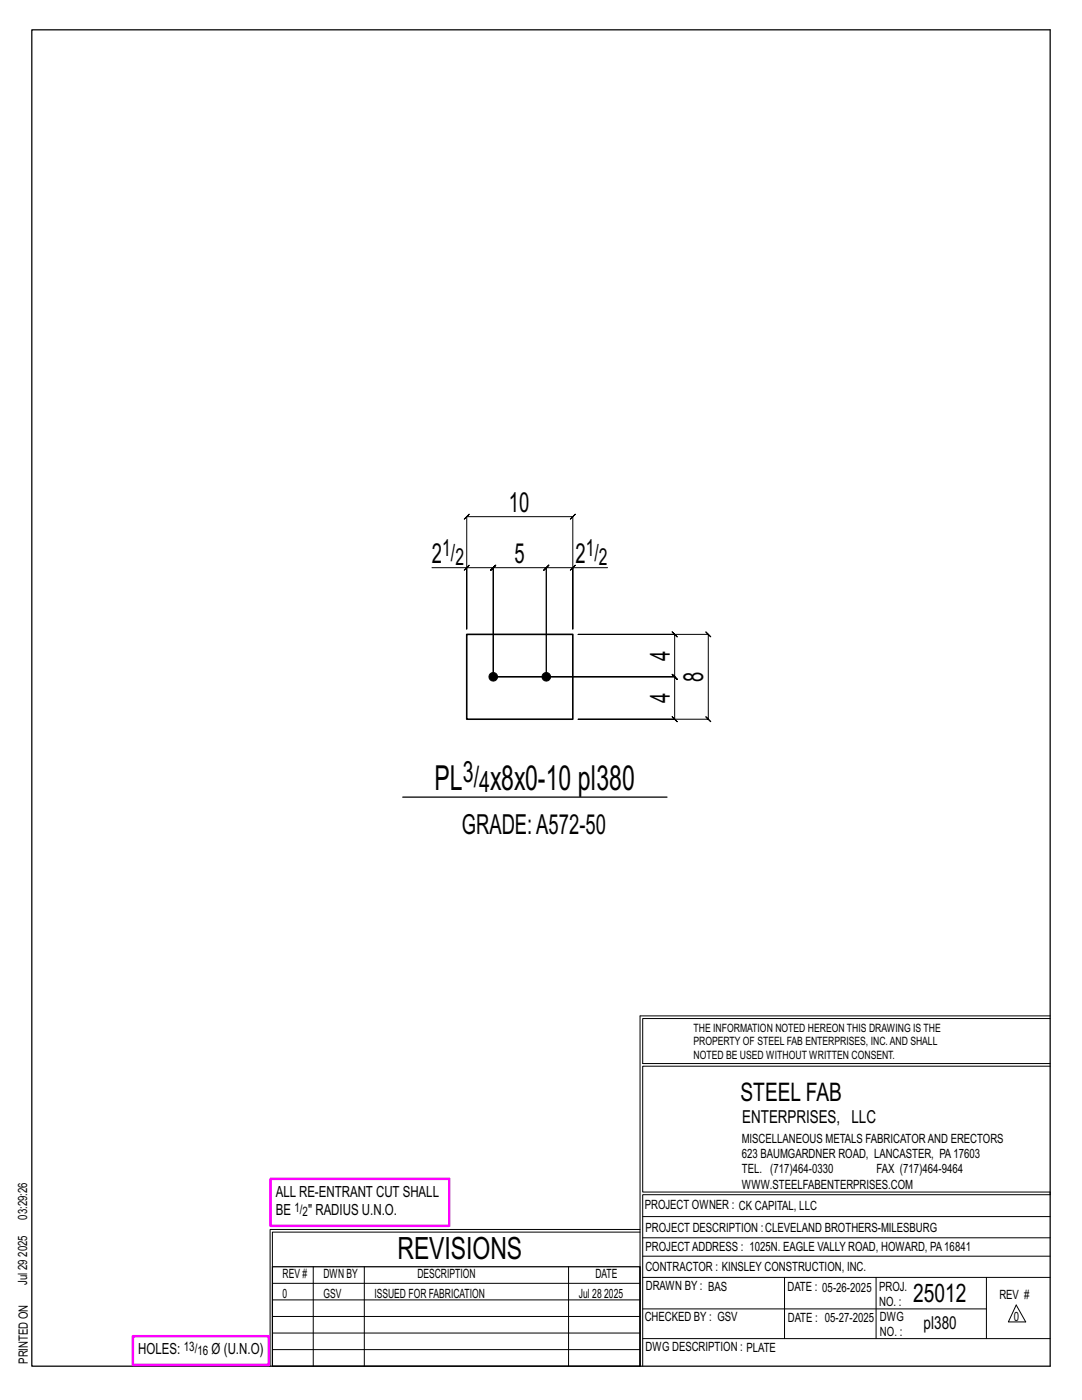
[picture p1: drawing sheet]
<svg xmlns="http://www.w3.org/2000/svg" width="216mm" height="279mm" viewBox="0 0 216 279" stroke-linecap="round" stroke-linejoin="round" font-family="sans-serif">
<defs><g id="words">
<g font-size="6.9">
<text x="86.7" y="157.6">PL</text>
<text x="97.8" y="157.6">x8x0-10 pl380</text>
</g>
<text font-size="6.1" x="79.3" y="251.3">REVISIONS</text>
<g font-size="5.9">
<text x="92.3" y="156.1">3/</text>
<text x="95.6" y="158.2">4</text>
</g>
<g font-size="5.5">
<text x="101.5" y="102.1">10</text>
<text x="86.2" y="112.3">2</text>
<text x="102.7" y="112.3">5</text>
<text x="114.8" y="112.3">2</text>
<text x="133.6" y="131.9" transform="rotate(-90 133.6 131.9)">4</text>
<text x="140.3" y="136.1" transform="rotate(-90 140.3 136.1)">8</text>
<text x="133.6" y="140.3" transform="rotate(-90 133.6 140.3)">4</text>
<text x="92.2" y="166.4">GRADE:A572-50</text>
</g>
<g font-size="5.1">
<text x="147.8" y="219.8">STEEL FAB</text>
<text x="182.2" y="259.9">25012</text>
</g>
<g font-size="4.7">
<text x="88.2" y="111.1">1/</text>
<text x="90.9" y="112.7">2</text>
<text x="116.9" y="111.1">1/</text>
<text x="119.5" y="112.7">2</text>
</g>
<g font-size="3.6">
<text x="148.1" y="224.1">ENTERPRISES, LLC</text>
<text x="184.3" y="265.2">pl380</text>
</g>
<g font-size="3.1">
<text x="55" y="238.9">ALL RE-ENTRANT CUT SHALL</text>
<text x="55" y="242.5">BE</text>
<text x="61.5" y="242.5">&quot; RADIUS U.N.O.</text>
<text x="27.6" y="270.2">HOLES:</text>
<text x="42.2" y="270.2">Ø (U.N.O)</text>
</g>
<g font-size="2.6">
<text x="58.8" y="241.8">1/</text>
<text x="60.4" y="242.7">2</text>
<text x="36.7" y="269.6">13/</text>
<text x="39.4" y="270.5">16</text>
</g>
<g font-size="2.5">
<text x="148" y="231.2">623 BAUMGARDNER ROAD, LANCASTER, PA17603</text>
<text x="148" y="228.1">MISCELLANEOUS METALS FABRICATORAND ERECTORS</text>
<text x="148" y="237.2">WWW.STEELFABENTERPRISES.COM</text>
<text x="148" y="234.2">TEL. (717)464-0330</text>
<text x="174.9" y="234.2">FAX (717)464-9464</text>
<text x="5.4" y="243.4" transform="rotate(-90 5.4 243.4)">03:29:26</text>
<text x="128.7" y="241.3">PROJECT OWNER : CK CAPITAL, LLC</text>
<text x="128.8" y="246">PROJECT DESCRIPTION :CLEVELAND BROTHERS-MILESBURG</text>
<text x="5.4" y="250.8" transform="rotate(-90 5.4 250.8)">2025</text>
<text x="128.8" y="249.7">PROJECTADDRESS : 1025N. EAGLE VALLY ROAD, HOWARD, PA16841</text>
<text x="5.4" y="256.5" transform="rotate(-90 5.4 256.5)">Jul 29</text>
<text x="56.4" y="255">REV #</text>
<text x="64.5" y="255">DWN BY</text>
<text x="83.3" y="255">DESCRIPTION</text>
<text x="118.8" y="255">DATE</text>
<text x="128.8" y="253.7">CONTRACTOR : KINSLEY CONSTRUCTION, INC.</text>
<text x="128.9" y="257.5">DRAWN BY : BAS</text>
<text x="157.1" y="257.6">DATE : 05-26-2025</text>
<text x="175.4" y="257.7">PROJ.</text>
<text x="56.4" y="259">0</text>
<text x="64.5" y="259">GSV</text>
<text x="74.7" y="259">ISSUED FOR FABRICATION</text>
<text x="115.5" y="259">Jul 28</text>
<text x="120.6" y="259">2025</text>
<text x="128.6" y="263.7">CHECKED BY : GSV</text>
<text x="157.2" y="263.7">DATE : 05-27-2025</text>
<text x="175.4" y="260.7">NO. :</text>
<text x="175.6" y="263.7">DWG</text>
<text x="199.4" y="259.2">REV #</text>
<text x="202.3" y="263.7">0</text>
<text x="128.8" y="269.7">DWG DESCRIPTION : PLATE</text>
<text x="175.6" y="266.7">NO. :</text>
<text x="5.5" y="272.2" transform="rotate(-90 5.5 272.2)">PRINTED ON</text>
</g>
<g font-size="2.3">
<text x="138.4" y="208.6">PROPERTY OF STEEL FAB ENTERPRISES, INC.AND SHALL</text>
<text x="138.4" y="205.9">THE INFORMATION NOTED HEREON THIS DRAWING IS THE</text>
<text x="138.4" y="211.3">NOTED BE USED WITHOUT WRITTEN CONSENT.</text>
</g>
</g></defs>
<g fill="none" stroke="#000" stroke-width=".2">
<path d="M86.2 113.3h6.9v12.2v-22.4l-.5 .5 1-1-.5 .5h21.2l-.5 .5 1-1-.5 .5v22.4v-12.2h6.9M93.1 113.3h5.3l-.5 .5 1-1-.5 .5v21.8v-21.8l-.5 .5 1-1-.5 .5h10.6l-.5 .5 1-1-.5 .5v21.8v-21.8l-.5 .5 1-1-.5 .5h5.3M93.6 112.8l-1 1zM114.8 112.8l-1 1zM98.4 135.1h36.2l.5 .5-1-1 .5 .5v-8.5l.5 .5-1-1 .5 .5h-19.2h25.9l-.5-.5 1 1-.5-.5v16.9l-.5-.5 1 1-.5-.5h-25.9h19.2l.5 .5-1-1 .5 .5v-8.4l.5 .5-1-1 .5 .5zM127.7 202.7v70M127.7 202.7h81.8M209.5 203.3h-81.3v9h81.3M209.5 212.8h-81.3v25.1h81.3v.5h-81.3v34.3M54.4 259.4h73.3M54.4 256.1h73.3M62.5 252.8v19.9"/>
<path d="M72.7 252.8v19.9M113.4 252.8v19.9M127.7 245.4h-73.8v27.3M127.7 245.9h-73.3v6.9M128.2 242.8h81.3M128.2 254.9h81.3M128.2 250.7h81.3M128.2 247h81.3M156.5 254.9v12.2M174.8 254.9v12.2M196.8 254.9v12.2M54.4 269.3h73.3"/>
<path d="M54.4 266h73.3M54.4 262.7h73.3M128.2 261.2h68.6M128.2 267.1h81.3M202.8 260.4l1.9 3.4h-3.5z"/>
</g>
<path d="M6.3 6h203.2v266.7h-203.2zM80.4 159.1h52.7M54.4 252.8h73.3v19.9h-73.3z" fill="none" stroke="#000" stroke-width=".25"/>
<path d="M54 235.3h35.6v9.3h-35.6zM26.5 266.7h27.1v5.7h-27.1z" fill="none" stroke="#f0f" stroke-width=".5"/>
<g fill="#000" stroke="#000" stroke-width=".2">
<circle cx="98.4" cy="135.1" r=".86"/>
<circle cx="109" cy="135.1" r=".86"/>
</g>
<path d="M93.1 126.6h21.2v16.9h-21.2z" fill="none" stroke="#000" stroke-width=".32"/>
<use href="#words"/>
</svg>
